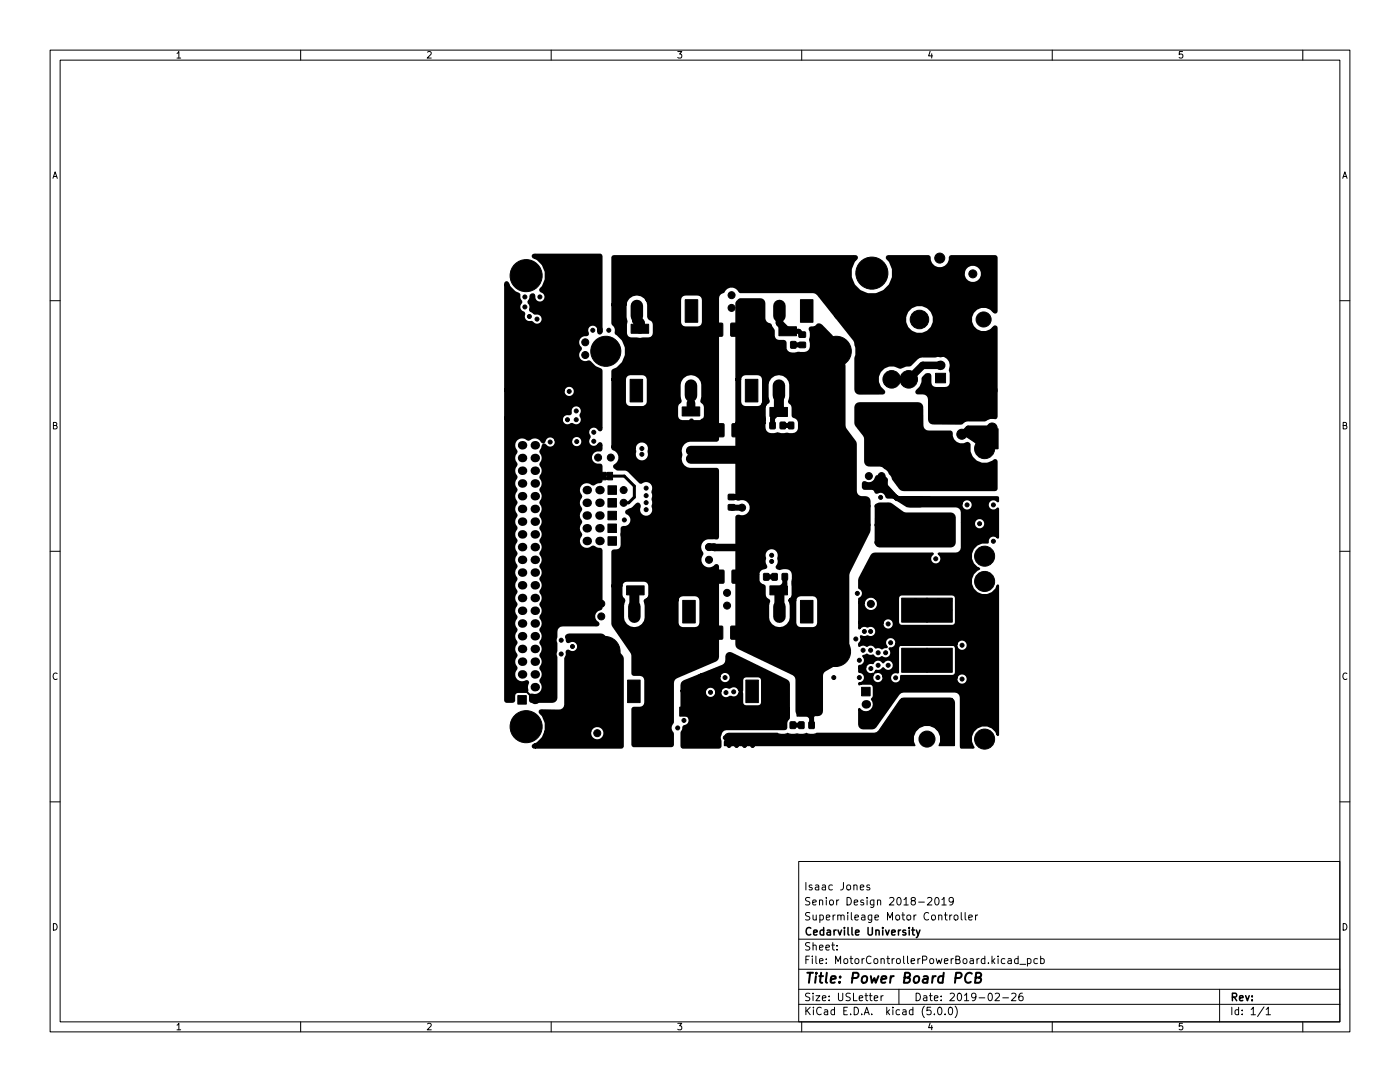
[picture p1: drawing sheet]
<svg xmlns="http://www.w3.org/2000/svg" width="279mm" height="216mm" viewBox="0 0 279 216" stroke-linecap="round" stroke-linejoin="round" font-family="sans-serif">
<defs><g id="words">
<text font-size="2.8" x="160.4" y="196.2">Title: Power Board PCB</text>
<g font-size="2.1">
<text x="160.4" y="177.6">Isaac Jones</text>
<text x="160.4" y="183.6">Supermileage Motor Controller</text>
<text x="160.4" y="180.6">Senior Design 2018-2019</text>
<text x="160.4" y="189.7">Sheet:</text>
<text x="160.4" y="186.7">Cedarville University</text>
<text x="160.4" y="192.4">File: MotorControllerPowerBoard.kicad_pcb</text>
<text x="160.4" y="202.5">KiCad E.D.A. kicad (5.0.0)</text>
<text x="160.4" y="199.7">Size: USLetter</text>
<text x="182.4" y="199.7">Date: 2019-02-26</text>
<text x="245.4" y="199.7">Rev:</text>
<text x="245.4" y="202.5">Id: 1/1</text>
</g>
<g font-size="1.8">
<text x="35" y="11.6">1</text>
<text x="85" y="11.6">2</text>
<text x="135" y="11.6">3</text>
<text x="185" y="11.6">4</text>
<text x="235" y="11.6">5</text>
<text x="10.3" y="35.6">A</text>
<text x="267.7" y="35.6">A</text>
<text x="10.3" y="85.7">B</text>
<text x="267.7" y="85.7">B</text>
<text x="10.3" y="135.6">C</text>
<text x="267.7" y="135.6">C</text>
<text x="10.3" y="185.7">D</text>
<text x="267.7" y="185.7">D</text>
<text x="35" y="205.6">1</text>
<text x="85" y="205.6">2</text>
<text x="135" y="205.6">3</text>
<text x="185" y="205.6">4</text>
<text x="235" y="205.6">5</text>
</g>
</g></defs>
<g fill="none" stroke="#000" stroke-width=".2">
<path d="M10 10h259.4v195.9h-259.4zM12 12h255.4v191.9h-255.4zM60 10v2M110 10v2M160 10v2M210 10v2M260 10v2M10 60h2M267.4 60h2M10 110h2M267.4 110h2M10 160h2"/>
<path d="M267.4 160h2M159.4 171.9h108v32h-108zM171.7 177.1l.7-.2-.1-.3h-.4l-.2 .2 .1 .7h.5M173.5 176.6h-.3l-.2 .2v.2l.5 .2v.3h-.5M185.1 179.2l.6-.1 .3 .4-1 1.1h1M186.8 179.2l.1-.1a.8 .8 0 0 1 .5 .7 .8 .8 0 0 1-.5 .8 1 1 0 0 1-.1-1.4zM188 179.5l.4-.4v1.5M190.3 179.7l-.3 .3h-.3l-.3-.3 .1-.5 .5-.1 .2 .1a.99 .99 0 0 1-.4 1.4h-.3M159.4 197.4h108M159.4 193.4h108M159.4 187.4h108M167 189.4v.2"/>
<path d="M167 188.7v.1M174.5 199.2l.7-.2-.1-.3h-.4l-.2 .2v.7h.6M175.8 198.7v1M176.3 198.7l-.5 .3M179.4 197.4v3M188 180.6h.8M190 182.6l-.5 .3M190.5 182.6h.4l.3 .3v.4l-.3 .3-.4-.1-.1-.2zM191.8 182.1v1.3l.2 .2M192.6 182.1v1.3l.2 .2M193.3 183.1l.7-.2v-.3h-.5l-.2 .2 .1 .7h.6M194.7 182.6v1"/>
<path d="M195.1 182.6l-.4 .3M198.6 198.3l.6-.1 .3 .4-1 1.1h1M200.1 199.1h1.2M201.2 191.4h.6v.9M201.8 191.6l-.5 .1-.2 .2 .2 .4 .5-.1M201.9 198.3l.6-.1 .3 .4-1 1.1h1M203.2 191.4l-.4-.1-.3 .3 .1 .6h.6M203.2 190.8v1.5M203.5 192.4h1.2M204 198.2h-.4a1.01 1.01 0 0 0 0 1.5l.5-.2 .1-.5-.3-.3h-.3l-.3 .3M205 191.4l.5-.1 .3 .3-.2 .6h-.6M205 191.3v1.5"/>
<path d="M207 191.4l-.4-.1-.3 .3 .2 .6h.5M207.7 191.4l.4-.1 .3 .3-.1 .6h-.6M207.7 190.8v1.5M243.4 197.4v6.5M60 203.9v2M110 203.9v2M159.4 200.4h108M160 203.9v2M186.5 202.3v.2M187.3 201h.2a.8 .8 0 0 1 .5 .7 .8 .8 0 0 1-.5 .8 1 1 0 0 1-.2-1.5zM188.6 202.3v.2M189.4 201.1l.2-.1a.8 .8 0 0 1 .5 .7 .8 .8 0 0 1-.5 .8l-.2-.2-.1-.4z"/>
<path d="M190.6 200.8a1.72 1.72 0 0 1 0 2.2M210 203.9v2M252.3 200.9l-1.3 1.9M252.7 201.4l.4-.4v1.5M252.7 202.5h.8M260 203.9v2"/>
</g>
<path d="M104.2 137.1l2.5 2.5M193.9 194.3a.88 .88 0 0 0-1 0 .88 .88 0 0 0-.3 .9 .69 .69 0 0 0 .3 .8 .69 .69 0 0 0 .8-.1M194.7 195.1h.7l.3-.2a.45 .45 0 0 0-.2-.8h-.7l-.2 2 .9-.1a.51 .51 0 0 0 .3-.5 .51 .51 0 0 0-.4-.4" fill="none" stroke="#000" stroke-width=".4"/>
<path d="M182 185.6h.5M182.2 185.1v1.3l.3 .2M182.9 185.6l.3 1M183.6 185.6l-.5 1.3-.2 .2" fill="none" stroke="#000" stroke-width=".3"/>
<g fill="#000" stroke="#000" stroke-width=".2">
<path d="M136.8 59.8h2.4v4.5h-2.4zM159.7 59.8h2.6v4.5h-2.6zM189.9 53.9h1.5v1.5h-1.5zM125.9 64.7h3.6v1.8h-3.6zM130.9 64.7h3.6v1.8h-3.6zM142.9 64.5h1.1l.2 .1 .1 2.3-.2 .2h-1l-.2-.1zM145.9 64.5h1.1l.2 .1v2.3l-.1 .2h-1.1l-.2-.1zM150.5 65.2h3.4v1.8h-3.4zM155.8 68.2h1v1.3l-1-.1zM157.8 68.2h1v1.3l-1-.1zM155.5 65.2h3.4v1.8h-3.4zM159.5 68.3h1.2v1h-1.2z"/>
<path d="M159.5 66.3h1.2v1h-1.2zM187.1 61.9h3.8v3.7h-3.8zM186.7 74.5h2v1.9h-2zM119.9 94.3h1v.1h.5v.4h-.5v.4h.5v.4h-.5v.2h-1zM121.2 94.3h1v1.4h-1zM121.3 99.5h1.7v1.7h-1.7zM121.3 96.9h1.7v1.7h-1.7zM125.8 75.7h2.4v4.5h-2.4zM131.2 81.2h3.4v1.8h-3.4zM136.2 81.2h3.4v1.8h-3.4zM143.2 84.6l1.1-.1 .2 .2v2.3l-.1 .2h-1.1l-.2-.2zM145.4 98.7h1.2v1h-1.2z"/>
<path d="M146.1 84.6l1.2-.1 .2 .2v2.3l-.2 .2h-1l-.2-.2zM148.8 75.7h2.4v4.5h-2.4zM153.6 81.3h3.6v1.8h-3.6zM153.7 84.3h1v1.2h-1zM155.7 84.3h1v1.2h-1zM157.4 84.3h1v1.2h-1zM158.6 81.3h3.6v1.8h-3.6zM159.4 84.3h1v1.2h-1zM180 92.8h5v4.9h-5zM180.1 95h.6v.5h-.6zM180.1 93h.6v.6h-.6zM180.1 96.9h.6v.6h-.6z"/>
<path d="M182.4 93h.6v.6h-.6zM182.4 96.9h.6v.6h-.6zM185 92.8h5v4.9h-5zM184.7 95h.6v.5h-.6zM184.7 93h.6v.6h-.6zM184.7 96.9h.6v.6h-.6zM187 93h.6v.6h-.6zM187 96.9h.6v.6h-.6zM189.3 95h.6v.5h-.6zM189.3 93h.6v.6h-.6zM189.3 96.9h.6v.6h-.6zM121.3 104.6h1.7v1.7h-1.7z"/>
<path d="M121.3 102h1.7v1.7h-1.7zM121.3 107.1h1.7v1.7h-1.7zM125.1 116.9h3.4v1.8h-3.4zM130.1 116.9h3.4v1.8h-3.4zM136.2 119.8h2.6v4.5h-2.6zM143.2 113.8l1.1-.1 .2 .2v2.3l-.1 .2h-1.1l-.2-.2zM145.4 100.7h1.2v1h-1.2zM146.1 113.8l1.2-.1 .2 .2v2.3l-.2 .2h-1l-.2-.2zM150.4 114.5h1v1.2h-1zM148.6 116.9h3.6v1.8h-3.6zM152.4 114.5h1v1.2h-1zM154.1 114.5h1v1.2h-1z"/>
<path d="M156.1 114.5h1v1.2h-1zM153.6 116.9h3.6v1.8h-3.6zM159.7 119.8h2.6v4.5h-2.6zM180 102.8h5v4.9h-5zM180.1 119.5h.6v.6h-.6zM182.4 119.5h.6v.6h-.6zM185 102.8h5v4.9h-5zM184.7 119.5h.6v.6h-.6zM187 119.5h.6v.6h-.6zM189.3 119.5h.6v.6h-.6zM103.3 138.8h1.7v1.7h-1.7zM142.9 125l1.1-.1 .2 .2 .1 2.2-.2 .2-1 .1-.2-.2z"/>
<path d="M145.9 125l1.1-.1 .2 .2v2.2l-.1 .2-1.1 .1-.2-.2zM172 137.2h1.6v1.7h-1.6zM180 129.4h5v4.8h-5zM180 119.4h5v4.8h-5zM180.1 123.4h.6v.6h-.6zM180.1 121.5h.6v.5h-.6zM182.4 123.4h.6v.6h-.6zM185 129.4h5v4.8h-5zM185 119.4h5v4.8h-5zM184.7 123.4h.6v.6h-.6zM184.7 121.5h.6v.5h-.6zM187 123.4h.6v.6h-.6z"/>
<path d="M189.3 123.4h.6v.6h-.6zM189.3 121.5h.6v.5h-.6zM125.2 135.7h2.6v4.5h-2.6zM130.6 141.1h3.6v1.8h-3.6zM135.6 141.1h3.6v1.8h-3.6zM148.9 135.7h2.4v4.5h-2.4zM154 141.1h3.6v1.8h-3.6zM155.7 144.1h1v1.2h-1zM157.7 144.1h1v1.2h-1zM159 141.1h3.6v1.8h-3.6zM159.4 144.1h1v1.2h-1zM161.5 144.1h1v1.2h-1z"/>
<path d="M180 139.3h5v4.9h-5zM185 139.3h5v4.9h-5z"/>
<circle cx="102.6" cy="55" r=".4"/>
<circle cx="103.3" cy="53.3" r=".4"/>
<circle cx="103.3" cy="56.7" r=".4"/>
<circle cx="104.8" cy="59.3" r=".4"/>
<circle cx="105" cy="55" r="3.2"/>
<circle cx="105" cy="52.6" r=".4"/>
<circle cx="105" cy="57.4" r=".4"/>
<circle cx="106.7" cy="53.3" r=".4"/>
<circle cx="106.7" cy="56.7" r=".4"/>
<circle cx="107.4" cy="55" r=".4"/>
<circle cx="107.8" cy="59.3" r=".4"/>
<circle cx="146" cy="58.9" r=".7"/>
<circle cx="171.6" cy="54.5" r=".4"/>
<circle cx="172.3" cy="52.8" r=".4"/>
<circle cx="172.3" cy="56.2" r=".4"/>
<circle cx="174" cy="54.5" r="3.2"/>
<circle cx="174" cy="56.9" r=".4"/>
<circle cx="174" cy="52.1" r=".4"/>
<circle cx="175.7" cy="52.8" r=".4"/>
<circle cx="175.7" cy="56.2" r=".4"/>
<circle cx="176.4" cy="54.5" r=".4"/>
<circle cx="187.5" cy="51.5" r="1"/>
<circle cx="187.5" cy="59" r="1"/>
<circle cx="194.1" cy="54.6" r=".8"/>
<circle cx="104.8" cy="61.3" r=".4"/>
<circle cx="105.7" cy="63.1" r=".4"/>
<circle cx="107.2" cy="63.7" r=".4"/>
<circle cx="113.6" cy="78.1" r=".4"/>
<circle cx="116.8" cy="70.8" r=".7"/>
<circle cx="116.8" cy="68.3" r=".7"/>
<circle cx="118.3" cy="65.9" r=".4"/>
<circle cx="120.9" cy="70.1" r="3"/>
<circle cx="121.5" cy="65.9" r=".4"/>
<circle cx="146" cy="61.4" r=".7"/>
<circle cx="166.9" cy="70.1" r="3"/>
<circle cx="178" cy="75.7" r="1.75"/>
<circle cx="181.4" cy="75.7" r="1.75"/>
<circle cx="183.5" cy="63.8" r="1.85"/>
<circle cx="192" cy="76.6" r="1"/>
<circle cx="196.3" cy="63.7" r="1.5"/>
<circle cx="198" cy="77.9" r="1"/>
<circle cx="109.8" cy="88.2" r=".4"/>
<circle cx="113.2" cy="83.7" r=".4"/>
<circle cx="115" cy="82" r=".4"/>
<circle cx="115" cy="83.7" r=".4"/>
<circle cx="115.1" cy="88.1" r=".4"/>
<circle cx="118.5" cy="88" r=".4"/>
<circle cx="118.5" cy="86.3" r=".4"/>
<circle cx="119.4" cy="91.3" r=".7"/>
<circle cx="121.9" cy="91.3" r=".7"/>
<circle cx="124.5" cy="97.8" r=".7"/>
<circle cx="128.1" cy="90.7" r=".4"/>
<circle cx="128.1" cy="89.5" r=".4"/>
<circle cx="128.9" cy="97.4" r=".4"/>
<circle cx="128.9" cy="98.9" r=".4"/>
<circle cx="137.9" cy="89.9" r=".4"/>
<circle cx="137.9" cy="91.5" r=".4"/>
<circle cx="138" cy="84" r=".4"/>
<circle cx="139.3" cy="85.5" r=".4"/>
<circle cx="139.4" cy="91.5" r=".4"/>
<circle cx="139.4" cy="90" r=".4"/>
<circle cx="140.3" cy="84" r=".4"/>
<circle cx="141" cy="90" r=".4"/>
<circle cx="141" cy="91.5" r=".4"/>
<circle cx="148.1" cy="98.8" r=".7"/>
<circle cx="173.4" cy="95" r=".7"/>
<circle cx="175.7" cy="99.2" r=".4"/>
<circle cx="175.9" cy="95" r=".7"/>
<circle cx="178" cy="89.2" r="1.75"/>
<circle cx="181.4" cy="89.2" r="1.75"/>
<circle cx="192" cy="86.6" r="1"/>
<circle cx="196.5" cy="89.5" r="2"/>
<circle cx="198" cy="85.4" r="1"/>
<circle cx="124.5" cy="100.3" r=".7"/>
<circle cx="124.6" cy="103.8" r=".4"/>
<circle cx="128.9" cy="100.3" r=".4"/>
<circle cx="128.9" cy="101.7" r=".4"/>
<circle cx="141.5" cy="111.7" r=".7"/>
<circle cx="141.5" cy="109.2" r=".7"/>
<circle cx="145.1" cy="118.3" r=".7"/>
<circle cx="148.1" cy="101.3" r=".7"/>
<circle cx="154" cy="110.8" r=".4"/>
<circle cx="154" cy="112" r=".4"/>
<circle cx="165.5" cy="103.5" r=".4"/>
<circle cx="165.5" cy="106.5" r=".4"/>
<circle cx="165.5" cy="100.5" r=".4"/>
<circle cx="167.5" cy="102" r=".4"/>
<circle cx="167.5" cy="105" r=".4"/>
<circle cx="169.5" cy="103.5" r=".4"/>
<circle cx="169.5" cy="106.5" r=".4"/>
<circle cx="169.5" cy="100.5" r=".4"/>
<circle cx="171.1" cy="118.4" r=".4"/>
<circle cx="171.7" cy="101" r=".4"/>
<circle cx="172" cy="104.8" r=".4"/>
<circle cx="172.5" cy="106.5" r=".4"/>
<circle cx="173.3" cy="104.8" r=".4"/>
<circle cx="173.3" cy="101" r=".4"/>
<circle cx="175" cy="104.8" r=".4"/>
<circle cx="175" cy="108.2" r=".4"/>
<circle cx="175" cy="101" r=".4"/>
<circle cx="176.2" cy="104.8" r=".4"/>
<circle cx="176.5" cy="101" r=".4"/>
<circle cx="177.5" cy="102.8" r=".4"/>
<circle cx="177.5" cy="106.8" r=".4"/>
<circle cx="180.4" cy="107.2" r=".3"/>
<circle cx="180.4" cy="103.3" r=".3"/>
<circle cx="180.4" cy="105.2" r=".3"/>
<circle cx="182.7" cy="107.2" r=".3"/>
<circle cx="182.7" cy="103.3" r=".3"/>
<circle cx="185" cy="107.2" r=".3"/>
<circle cx="185" cy="103.3" r=".3"/>
<circle cx="185" cy="105.2" r=".3"/>
<circle cx="186.7" cy="111.5" r=".4"/>
<circle cx="187.3" cy="107.2" r=".3"/>
<circle cx="187.3" cy="103.3" r=".3"/>
<circle cx="189.6" cy="107.2" r=".3"/>
<circle cx="189.6" cy="103.3" r=".3"/>
<circle cx="189.6" cy="105.2" r=".3"/>
<circle cx="193" cy="100.7" r=".4"/>
<circle cx="195.5" cy="104.5" r=".4"/>
<circle cx="196.5" cy="116" r="2"/>
<circle cx="196.5" cy="111" r="2"/>
<circle cx="198.2" cy="100.7" r=".4"/>
<circle cx="198.3" cy="108" r=".4"/>
<circle cx="112" cy="130.5" r=".4"/>
<circle cx="112" cy="127.8" r=".4"/>
<circle cx="114.2" cy="129" r=".4"/>
<circle cx="117.3" cy="138.8" r=".4"/>
<circle cx="120" cy="120.5" r=".7"/>
<circle cx="120" cy="123" r=".7"/>
<circle cx="120.7" cy="130" r="3"/>
<circle cx="141.8" cy="138.1" r=".4"/>
<circle cx="144.7" cy="135.2" r=".4"/>
<circle cx="144.9" cy="138.2" r=".4"/>
<circle cx="145.1" cy="120.8" r=".7"/>
<circle cx="146.4" cy="138" r=".4"/>
<circle cx="166.4" cy="135.2" r=".4"/>
<circle cx="166.7" cy="130" r="3"/>
<circle cx="170.8" cy="127.5" r=".4"/>
<circle cx="171.5" cy="135.2" r=".4"/>
<circle cx="171.5" cy="131.8" r=".4"/>
<circle cx="172.3" cy="129.8" r=".4"/>
<circle cx="172.5" cy="126" r=".4"/>
<circle cx="173.7" cy="129.8" r=".4"/>
<circle cx="173.7" cy="126" r=".4"/>
<circle cx="173.8" cy="120.5" r=".7"/>
<circle cx="173.8" cy="133.4" r=".4"/>
<circle cx="175.2" cy="135.2" r=".4"/>
<circle cx="175.3" cy="130.2" r=".4"/>
<circle cx="175.3" cy="132.8" r=".4"/>
<circle cx="176.3" cy="120.5" r=".7"/>
<circle cx="176.7" cy="130.2" r=".4"/>
<circle cx="177.3" cy="132.8" r=".4"/>
<circle cx="177.3" cy="124.5" r=".4"/>
<circle cx="177.7" cy="128.2" r=".4"/>
<circle cx="178.7" cy="135.3" r=".4"/>
<circle cx="180.4" cy="139.8" r=".3"/>
<circle cx="180.4" cy="129.8" r=".3"/>
<circle cx="180.4" cy="131.8" r=".3"/>
<circle cx="180.4" cy="133.7" r=".3"/>
<circle cx="182.7" cy="139.8" r=".3"/>
<circle cx="182.7" cy="129.8" r=".3"/>
<circle cx="182.7" cy="133.7" r=".3"/>
<circle cx="185" cy="139.8" r=".3"/>
<circle cx="185" cy="129.8" r=".3"/>
<circle cx="185" cy="131.8" r=".3"/>
<circle cx="185" cy="133.7" r=".3"/>
<circle cx="187.3" cy="139.8" r=".3"/>
<circle cx="187.3" cy="129.8" r=".3"/>
<circle cx="187.3" cy="133.7" r=".3"/>
<circle cx="189.6" cy="139.8" r=".3"/>
<circle cx="189.6" cy="129.8" r=".3"/>
<circle cx="189.6" cy="131.8" r=".3"/>
<circle cx="189.6" cy="133.7" r=".3"/>
<circle cx="192" cy="135.5" r=".4"/>
<circle cx="192" cy="128.8" r=".4"/>
<circle cx="102.6" cy="145" r=".4"/>
<circle cx="103.3" cy="146.7" r=".4"/>
<circle cx="103.3" cy="143.3" r=".4"/>
<circle cx="105" cy="145" r="3.2"/>
<circle cx="105" cy="142.6" r=".4"/>
<circle cx="105" cy="147.4" r=".4"/>
<circle cx="106.7" cy="146.7" r=".4"/>
<circle cx="106.7" cy="143.3" r=".4"/>
<circle cx="107.4" cy="145" r=".4"/>
<circle cx="116.6" cy="144" r=".4"/>
<circle cx="116.6" cy="140.7" r=".4"/>
<circle cx="116.7" cy="146.3" r=".7"/>
<circle cx="119.2" cy="146.3" r=".7"/>
<circle cx="135.3" cy="145.2" r=".4"/>
<circle cx="136.5" cy="143.8" r=".4"/>
<circle cx="140.8" cy="148.8" r=".4"/>
<circle cx="140.8" cy="141.8" r=".4"/>
<circle cx="141.5" cy="147.2" r=".4"/>
<circle cx="142" cy="143.2" r=".4"/>
<circle cx="142.5" cy="148.8" r=".4"/>
<circle cx="143.2" cy="147.2" r=".4"/>
<circle cx="143.7" cy="141.5" r=".4"/>
<circle cx="143.7" cy="143.2" r=".4"/>
<circle cx="144.7" cy="147.2" r=".4"/>
<circle cx="145.5" cy="148.8" r=".4"/>
<circle cx="146.2" cy="147.2" r=".4"/>
<circle cx="146.7" cy="142.3" r=".4"/>
<circle cx="147" cy="148.8" r=".4"/>
<circle cx="147.8" cy="147.2" r=".4"/>
<circle cx="148.6" cy="148.8" r=".4"/>
<circle cx="149.4" cy="147.2" r=".4"/>
<circle cx="150.2" cy="148.8" r=".4"/>
<circle cx="180.4" cy="141.8" r=".3"/>
<circle cx="180.4" cy="143.7" r=".3"/>
<circle cx="182.7" cy="143.7" r=".3"/>
<circle cx="185" cy="147.5" r="1.6"/>
<circle cx="185" cy="141.8" r=".3"/>
<circle cx="185" cy="143.7" r=".3"/>
<circle cx="187.3" cy="143.7" r=".3"/>
<circle cx="189.6" cy="141.8" r=".3"/>
<circle cx="189.6" cy="143.7" r=".3"/>
<circle cx="196.5" cy="147.5" r="2"/>
</g>
<g fill="#000">
<circle cx="104.2" cy="99" r=".85"/>
<circle cx="104.2" cy="96.5" r=".85"/>
<circle cx="104.2" cy="88.8" r=".85"/>
<circle cx="104.2" cy="86.3" r=".85"/>
<circle cx="104.2" cy="93.9" r=".85"/>
<circle cx="104.2" cy="91.4" r=".85"/>
<circle cx="106.7" cy="93.9" r=".85"/>
<circle cx="106.7" cy="99" r=".85"/>
<circle cx="106.7" cy="96.5" r=".85"/>
<circle cx="106.7" cy="86.3" r=".85"/>
<circle cx="106.7" cy="91.4" r=".85"/>
<circle cx="106.7" cy="88.8" r=".85"/>
<circle cx="117.1" cy="97.8" r=".85"/>
<circle cx="119.6" cy="97.8" r=".85"/>
<circle cx="104.2" cy="119.3" r=".85"/>
<circle cx="104.2" cy="114.2" r=".85"/>
<circle cx="104.2" cy="111.7" r=".85"/>
<circle cx="104.2" cy="109.2" r=".85"/>
<circle cx="104.2" cy="116.8" r=".85"/>
<circle cx="104.2" cy="106.6" r=".85"/>
<circle cx="104.2" cy="104.1" r=".85"/>
<circle cx="104.2" cy="101.5" r=".85"/>
<circle cx="106.7" cy="109.2" r=".85"/>
<circle cx="106.7" cy="104.1" r=".85"/>
<circle cx="106.7" cy="116.8" r=".85"/>
<circle cx="106.7" cy="114.2" r=".85"/>
<circle cx="106.7" cy="111.7" r=".85"/>
<circle cx="106.7" cy="101.5" r=".85"/>
<circle cx="106.7" cy="119.3" r=".85"/>
<circle cx="106.7" cy="106.6" r=".85"/>
<circle cx="117.1" cy="105.4" r=".85"/>
<circle cx="117.1" cy="100.3" r=".85"/>
<circle cx="117.1" cy="102.9" r=".85"/>
<circle cx="117.1" cy="108" r=".85"/>
<circle cx="119.6" cy="100.3" r=".85"/>
<circle cx="119.6" cy="105.4" r=".85"/>
<circle cx="119.6" cy="102.9" r=".85"/>
<circle cx="119.6" cy="108" r=".85"/>
<circle cx="104.2" cy="134.6" r=".85"/>
<circle cx="104.2" cy="126.9" r=".85"/>
<circle cx="104.2" cy="121.9" r=".85"/>
<circle cx="104.2" cy="132" r=".85"/>
<circle cx="104.2" cy="137.1" r=".85"/>
<circle cx="104.2" cy="129.5" r=".85"/>
<circle cx="104.2" cy="124.4" r=".85"/>
<circle cx="106.7" cy="124.4" r=".85"/>
<circle cx="106.7" cy="126.9" r=".85"/>
<circle cx="106.7" cy="121.9" r=".85"/>
<circle cx="106.7" cy="139.6" r=".85"/>
<circle cx="106.7" cy="132" r=".85"/>
<circle cx="106.7" cy="129.5" r=".85"/>
<circle cx="106.7" cy="137.1" r=".85"/>
<circle cx="106.7" cy="134.6" r=".85"/>
<circle cx="172.8" cy="140.5" r=".85"/>
<circle cx="172.8" cy="143.1" r=".85"/>
</g>
<g fill="none" stroke="#000" stroke-width="2.5">
<path d="M127.1 61.1v2M132.5 76.9v2M132.5 61.1v2M137.9 76.9v2M150.1 61.1v2M155.5 76.9v2M155.6 61.1v2M160.9 76.9v2M126.6 121.1v2M131.9 136.9v2M132.1 121.1v2M137.4 136.9v2"/>
<path d="M150.1 121.1v2M155.6 121.1v2M155.6 136.9v2M161 136.9v2"/>
</g>
<path d="M187.7 72.9h.1M187.7 70.4h.1" fill="none" stroke="#000" stroke-width="1.9"/>
<path d="M148.1 98.8l-.4 .4h-1.7M146 101.2l2.1 .1" fill="none" stroke="#000" stroke-width="1.2"/>
<g fill="none" stroke="#000" stroke-width="1">
<path d="M157.2 66.1h2.2l.3 .2M158.3 68.8h1.5M148.1 98.8l-.5 .4M155.4 82.2l-1.2 1.2v1.5M156.2 84.9h1.7M175.9 95l.8 .8v1.4l2.3 2.3h6.5M198 85.4h-4.8l-1.2 1.3h1.6l2.9 2.8M152.9 115.1h1.7M156.6 115.1v1.5l-1.2 1.2M137.4 137.9v4.1M160.4 138.5v3.5M158.2 144.7h1.7"/>
<path d="M160.8 142l1.2 1.2v1.5"/>
</g>
<path d="M127.1 62.1v1.8l.6 .5v1.2M155.5 77.9v4.2M162.9 66.1l4 4M137.9 89.9h10.6M137.9 91.5h10.2M126.6 118v4.1M155.6 117.9v4.7" fill="none" stroke="#000" stroke-width="2"/>
<path d="M155.6 62.1v2.3l1.6 1.7M187.7 72.9h-3.6l-2.7 2.8M141.5 109.2h6.3" fill="none" stroke="#000" stroke-width="1.5"/>
<path d="M137.9 77.9v2.5M126.8 117.8l-.2 .2M155.4 117.8l.2 .1" fill="none" stroke="#000" stroke-width=".25"/>
<path d="M137.9 80.4v1.7" fill="none" stroke="#000" stroke-width="1.7"/>
<path d="M121.8 95h2.8l2 2v2.2l-1.1 1.1h-1" fill="none" stroke="#000" stroke-width=".6"/>
<path d="M122.5 51.4h48.2l-.5 .6a4.6 4.6 0 0 0 2.5 6.9 4.6 4.6 0 0 0 5.8-4.7h13.5v.9a2.14 2.14 0 0 0 3.3 1.3 2.14 2.14 0 0 0 0-3.5 2.14 2.14 0 0 0-3.3 1.3h-13.5v-.6l-.7-1.6-.5-.6h8v.6a2.32 2.32 0 0 0 2.5 1.8 2.32 2.32 0 0 0 2.1-2.4h8.7v10.7a2.84 2.84 0 0 0-4.2-.5 2.84 2.84 0 0 0 0 4.3 2.84 2.84 0 0 0 4.2-.5v17.8l-1.1-.1-1 .5h-3.1a1.81 1.81 0 0 0-1.6 .6h-5.6l-.3-.1-.2-.4v-4a1.52 1.52 0 0 0-1.5-1.5h-1l.7-.8 .5-1.1v-.8l.6-.6h.4l.1 2 .3 .4 .4 .3a4.1 4.1 0 0 0 3.4-.3 4 4 0 0 0 .3-3.3v-.2a2.32 2.32 0 0 0-.6-2.6 2.32 2.32 0 0 0-2.6-.4h-2.6a1.96 1.96 0 0 0-1.5 .8l-1.1 1h-.8l-1 .5-1.1-.5a3.1 3.1 0 0 0-3.5 1.9 3.1 3.1 0 0 0 1.1 3.7h-4.6l-.4-.1-.2-.4v-6.3a3.7 3.7 0 0 0 0-2.8l-.3-.9-3.6-4.6h13.2v1.3a3.2 3.2 0 0 0 5 2 3.2 3.2 0 0 0 0-5.3 3.2 3.2 0 0 0-5 2h-13.2l-3.7-4.5-.4-.4-.6-.2h-14.6a1.98 1.98 0 0 0-1.8-1.1 1.98 1.98 0 0 0-1.8 1.2 1.48 1.48 0 0 0-1.2 1.4v28.1h-5.4a2.27 2.27 0 0 0-1.9 3.1 2.28 2.28 0 0 0 1.9 3.1h5.4v13.4l-.5-.1a2.32 2.32 0 0 0-2.9 2.9l.3 .5-.1 .1a2.02 2.02 0 0 0 .4 2.7 2.02 2.02 0 0 0 2.8-.3v18.3l-.3 .3-7.8 3.3-.5 .4-.4 1v7.8l-.2 .2a1.65 1.65 0 0 0 .2 2.1v2.2h-7.5v-7.1h1.3a1.33 1.33 0 0 0 1.3-1.3l-.1-5-.3-.4-.4-.3-1.8-.1-.1-4.1-3.9-5.7v-7.7h1.2v1.8l.1 .5 .5 .7a6.6 6.6 0 0 0-.1 4.1 2.58 2.58 0 0 0 2.8 1.6 2.58 2.58 0 0 0 2.2-2.3v-2.5l-.3-.9 .3-.1h5.7l.1 5 .3 .4 .4 .3 3.1 .1a1.33 1.33 0 0 0 1.3-1.3l-.1-5-.3-.4-.4-.3-3.1-.1a1.33 1.33 0 0 0-1.3 1.3h-5.7l.3-.2a3.6 3.6 0 0 0 0-3.6l-.4-.3-.6-.1h-3.4l-.6 .1-.4 .3-.3 .4-.1 .5h-1.2v-6.8h.5a1.33 1.33 0 0 0 1.4-1.3l-.1-3.4a1.71 1.71 0 0 0 2-1.2 1.71 1.71 0 0 0-1.1-2l.5-.3a2.67 2.67 0 0 0 1.6-1.1l.1 .2-.2 .4a1.72 1.72 0 0 0 1.9 2 1.72 1.72 0 0 0 1.4-2.4l.1-.4-.1-1 .1-1-.1-.5a1.7 1.7 0 0 0-.5-2 1.7 1.7 0 0 0-2.1 0l-2.1-2.1a1.45 1.45 0 0 0-1.4-.6h-1.2l-.4-.3 .2-.1a2.01 2.01 0 0 0 .9-2 2.01 2.01 0 0 0-1.4-1.6v-.2h3.9l.1 .9a1.71 1.71 0 0 0 1.6 2.3 1.71 1.71 0 0 0 1.6-2.3 1.72 1.72 0 0 0-1.2-2.3 1.72 1.72 0 0 0-2.1 1.4h-3.9v-13.5h1.9v4.5a1.33 1.33 0 0 0 1.4 1.3h2.4l.9-.3h5.7l.1 2.3 .3 .4 .4 .3 4 .1a1.33 1.33 0 0 0 1.4-1.3l-.1-2.3-.7-.7a7.1 7.1 0 0 0 .1-4 2.58 2.58 0 0 0-2.8-1.6 2.58 2.58 0 0 0-2.2 2.3v2.5l.3 .8-.7 .7-.1 .5h-5.7l.4-.5 .1-.5-.1-5-.3-.4-.4-.3-3-.1a1.33 1.33 0 0 0-1.4 1.3h-1.9v-1.6a4.3 4.3 0 0 0 2.8-3.7 4.3 4.3 0 0 0-2.2-4 1.64 1.64 0 0 0-.6-1.9v-3.7h2v2.5l.2 .9a3.9 3.9 0 0 0 .3 3.2l.4 .3 .5 .1 1.8 .1 1.8-.1a1.33 1.33 0 0 0 1.3-1.3l-.1-2.3-.3-.4-.8-.6v-2.4l-.3-1h6.1l.1 5 .3 .4 .4 .3 3 .1a1.33 1.33 0 0 0 1.4-1.3l-.1-5-.3-.4-.4-.3-3-.1a1.33 1.33 0 0 0-1.4 1.3h-6.1l-.4-.6a2.57 2.57 0 0 0-2.7-.6 2.57 2.57 0 0 0-1.7 2.2h-2zM101.1 56.6a4.1 4.1 0 0 0 2.2 2.4v.5l.5 .8-.2 .2a1.41 1.41 0 0 0 .8 2.1 1.4 1.4 0 0 0 .2 1.5 1.4 1.4 0 0 0 1.4 .4 1.43 1.43 0 0 0 2.5-.3 1.43 1.43 0 0 0-1.7-1.9l-.8-.5a1.29 1.29 0 0 0-.3-1.5l.5-.8v-.4l.1-.1a1.43 1.43 0 0 0 1.2 1.7 1.43 1.43 0 0 0 1.6-1.1 1.43 1.43 0 0 0-1-1.7 4.1 4.1 0 0 0-1.5-6.8h13.2l-.1 15.1a1.43 1.43 0 0 0-1.6-1.7 1.43 1.43 0 0 0-1 2.1 1.71 1.71 0 0 0-1.9 .9 1.71 1.71 0 0 0 .5 2.1 1.7 1.7 0 0 0-.4 2.2 1.7 1.7 0 0 0 2.2 .6l1.1 1.1 1.2 .5v11.6l-.1-.1a1.43 1.43 0 0 0-2-.4 1.43 1.43 0 0 0-.3 2 1.42 1.42 0 0 0 .3 2.1 1.42 1.42 0 0 0 2.1-.5l-.1 .9a1.74 1.74 0 0 0-2.1 1.7 1.74 1.74 0 0 0 2.2 1.7v2.9l-.9 .1-.5 .4a1.88 1.88 0 0 0-2.6 0 1.88 1.88 0 0 0-.1 2.7 1.84 1.84 0 0 0 0 2.5 1.84 1.84 0 0 0 0 2.5 1.84 1.84 0 0 0 0 2.6 1.88 1.88 0 0 0 .1 2.6 1.88 1.88 0 0 0 2.6 0l.5 .4 .9 .1v11.5a1.71 1.71 0 0 0-1.5 1.4 1.71 1.71 0 0 0 .9 1.8h-7a1.51 1.51 0 0 0-1.4 1.5v1.1l-.2 .4 .2 .9v1.4l-.2 .4 .2 1-.1 8.2-.5 .4h-4.1v-.9l.4 .1a1.86 1.86 0 0 0 1.9-1 1.86 1.86 0 0 0-.3-2.2 1.84 1.84 0 0 0 0-2.5 1.84 1.84 0 0 0 0-2.5 1.84 1.84 0 0 0 0-2.6 1.84 1.84 0 0 0 0-2.5 1.84 1.84 0 0 0 0-2.6 1.84 1.84 0 0 0 0-2.5 1.84 1.84 0 0 0 0-2.5 1.84 1.84 0 0 0 0-2.6 1.84 1.84 0 0 0 0-2.5 1.84 1.84 0 0 0 0-2.6 1.84 1.84 0 0 0 0-2.5 1.84 1.84 0 0 0 0-2.5 1.84 1.84 0 0 0 0-2.6 1.84 1.84 0 0 0 0-2.5 1.84 1.84 0 0 0 0-2.6 1.84 1.84 0 0 0 0-2.5 1.84 1.84 0 0 0 0-2.5 1.84 1.84 0 0 0 0-2.6l.4-.5 .1-.6a1.42 1.42 0 0 0 1.8 .5 1.42 1.42 0 0 0 .8-1.7h2.5v.6a1.44 1.44 0 0 0 2.2 .9 1.44 1.44 0 0 0 0-2.4 1.44 1.44 0 0 0-2.2 .9h-2.5l-.2-.4a1.43 1.43 0 0 0-1.5-.6 1.43 1.43 0 0 0-1.1 1.2 1.89 1.89 0 0 0-2.9-.5 1.88 1.88 0 0 0-2.6 0 1.88 1.88 0 0 0-.1 2.6 1.84 1.84 0 0 0 0 2.6 1.84 1.84 0 0 0 0 2.5 1.84 1.84 0 0 0 0 2.5 1.84 1.84 0 0 0 0 2.6 1.84 1.84 0 0 0 0 2.5 1.84 1.84 0 0 0 0 2.6 1.84 1.84 0 0 0 0 2.5 1.84 1.84 0 0 0 0 2.5 1.84 1.84 0 0 0 0 2.6 1.84 1.84 0 0 0 0 2.5 1.84 1.84 0 0 0 0 2.6 1.84 1.84 0 0 0 0 2.5 1.84 1.84 0 0 0 0 2.5 1.84 1.84 0 0 0 0 2.6 1.84 1.84 0 0 0 0 2.5 1.84 1.84 0 0 0 0 2.6 1.84 1.84 0 0 0 0 2.5 1.87 1.87 0 0 0-.1 2.4 1.87 1.87 0 0 0 2.4 .5l-.3 .9 .2 .7h-1.7a1.03 1.03 0 0 0-1 1v1h-1.2v-56.3h10.7a1.42 1.42 0 0 0 .7 1.5 1.42 1.42 0 0 0 1.6-.1 1.42 1.42 0 0 0 1.9-.1 1.42 1.42 0 0 0 .1-1.9 1.42 1.42 0 0 0-.8-2.3 1.42 1.42 0 0 0-1.7 1.8 1.39 1.39 0 0 0-1.8 1.1h-10.7v-5.7h11.1v.6a1.44 1.44 0 0 0 2.2 .9 1.44 1.44 0 0 0 0-2.4 1.44 1.44 0 0 0-2.2 .9h-11.1zM147.7 60h4a.53 .53 0 0 1 .5 .5v3a1.49 1.49 0 0 0 1.4 1.5l.5 .9a2.39 2.39 0 0 0 .8 2.3l1.5 .1a1.92 1.92 0 0 0 2.2 2.5l.7-.1a1.97 1.97 0 0 0 2.1-.3 1.97 1.97 0 0 0 .7-1.9 1.42 1.42 0 0 1 0-1.4v-.7l-.2-.8a1.39 1.39 0 0 0 1.4-.6l.5 .2 2.1 2.2 2.3 5.3 .1 12.3 .3 .8 1.9 2.6v9.6a1.67 1.67 0 0 0 2.2 1.5 .53 .53 0 0 1 .6 .5l-.1 6-4 8.1-.2 .5v16.2l-.3 .3-4.2 2.4-.6 .7-.2 .6v7.1a.53 .53 0 0 1-.5 .5h-3.4a.53 .53 0 0 1-.5-.5v-6.3l-.4-.9-.5-.4-10.8-5.2-.3-.3-.1-14.1h3.8a1.86 1.86 0 0 0 1.3 2.4v1.6a1.28 1.28 0 0 0 .9 1.2 6.9 6.9 0 0 0-.1 4.1 2.58 2.58 0 0 0 2.8 1.6 2.58 2.58 0 0 0 2.2-2.3v-2.5l-.2-1h.5v4.5a1.33 1.33 0 0 0 1.3 1.3h2.6a1.33 1.33 0 0 0 1.3-1.3v-4.5a1.33 1.33 0 0 0-1.3-1.3h-2.6a1.33 1.33 0 0 0-1.3 1.3h-.5a1.18 1.18 0 0 0 .6-1.1l-.1-2.6a2.44 2.44 0 0 0-.8-2.9 2.82 2.82 0 0 0-2 .1l-.3-.2a1.54 1.54 0 0 0 .3-1.7 1.71 1.71 0 0 0-1.6-2.3 1.71 1.71 0 0 0-1.6 2.3 1.55 1.55 0 0 0 .2 1.7 1.58 1.58 0 0 0-1.6 1.6h-3.8v-11.5a2.07 2.07 0 0 0 2.9-1.9 2.07 2.07 0 0 0-2.9-1.9v-15h5.1a1.87 1.87 0 0 0 1.6 2.5h.6a1.42 1.42 0 0 1 1.4 0l1.1-.1a1.97 1.97 0 0 0 2.2-.3 1.97 1.97 0 0 0 .6-2.1 1.51 1.51 0 0 0-1.3-1.5v-1.6a1.45 1.45 0 0 0-.7-1.2 6.6 6.6 0 0 0 .1-4.1 2.58 2.58 0 0 0-2.8-1.6 2.58 2.58 0 0 0-2.2 2.3v2.5l.2 .9-.4 .3a3.7 3.7 0 0 0-.3 2.9l-.1 1.1h-5.1v-8.7h.2v4.5a1.33 1.33 0 0 0 1.4 1.3h2.4a1.33 1.33 0 0 0 1.4-1.3v-4.5a1.33 1.33 0 0 0-1.4-1.3h-2.4a1.33 1.33 0 0 0-1.4 1.3h-.2v-15.2zM172.5 96.5a1.72 1.72 0 0 0 2.6-1.2l3.8 4 .6 .2h4.2v1.2l-2.5 .1-2.7-1.7-1.3-.1a1.43 1.43 0 0 0-2.2-.9l-.2-.5-.4-.3-1.9-.1zM171.2 80.9l.3-.2h11.7a.53 .53 0 0 1 .6 .6v3.6a1.52 1.52 0 0 0 1.5 1.5h4.4a2.29 2.29 0 0 0 1 2.2 2.29 2.29 0 0 0 2.4 .1l.1 .1a3.3 3.3 0 0 0 1.5 3.6 3.3 3.3 0 0 0 3.9-.3v5.4h-18.3l-.5-.2-1.3-1.9a1.24 1.24 0 0 0-.7-1.1 3.2 3.2 0 0 0-1.4-1.5l-.8-.2h-2.1a.53 .53 0 0 1-.5-.5l-.1-4.6-.2-.8-1.7-2.1v-3.3zM175.2 100.9l.4-.1h2l2.3 1.7 .8 .2 9 .1a.53 .53 0 0 1 .6 .5v4.9a.53 .53 0 0 1-.6 .6h-14.1a.53 .53 0 0 1-.5-.6v-6.9zM113.3 127.1l.3-.2 6.5 .1 3.9 4.3v17.6h-17.4l.8-.3 1.2-1.2 .6-1.4h8.3a1.74 1.74 0 0 0 2 2 1.74 1.74 0 0 0 1.1-2.7 1.74 1.74 0 0 0-2.8 0l-.3 .7h-8.3a3.9 3.9 0 0 0-1.2-4l3.6 .1a1.52 1.52 0 0 0 1.5-1.5v-9.2a1.28 1.28 0 0 0 .3-1.3 1.43 1.43 0 0 0 1.9-.1 1.43 1.43 0 0 0 0-1.9 1.43 1.43 0 0 0-1.9-.2zM136.5 136.3l3.3-1.4h3.5a1.44 1.44 0 0 0 1.7 1.7 1.44 1.44 0 0 0 .9-2.2 1.44 1.44 0 0 0-2.4 0l-.2 .5h-3.5l4.5-1.8a1.96 1.96 0 0 0 1-2.3l.2-.2h.4l11.1 5.5 .2 .4v6.7a1.71 1.71 0 0 0-.6 2h-11.6a1.48 1.48 0 0 0-1.5 1.2l-.2 .5 .2 2h-7.2v-2.7l.4-.7v-.3a1.42 1.42 0 0 0 1.2-1.6 1.42 1.42 0 0 0-1.6-1.3v-4.4h4.1a1.43 1.43 0 0 0 1.4 1.7 1.43 1.43 0 0 0 1.4-1.7h.3a1.42 1.42 0 0 0 .6 1.5 1.42 1.42 0 0 0 1.7-.1 1.39 1.39 0 0 0 2-.9v1.8a1.03 1.03 0 0 0 1.1 1h2.4a1.03 1.03 0 0 0 1.1-1v-4.5a1.03 1.03 0 0 0-1.1-1h-2.4a1.03 1.03 0 0 0-1.1 1v2a1.41 1.41 0 0 0-2.3-.8 1.4 1.4 0 0 0-2 1h-.3a1.43 1.43 0 0 0-1.4-1.2 1.43 1.43 0 0 0-1.4 1.2h-4.1v-1.2z" fill="#000" stroke="#000" stroke-width="1"/>
<path d="M180 99.4l.3-.2 18.8 .1v.7l-.2-.2a1.18 1.18 0 0 0-1.6 .2 1.18 1.18 0 0 0 .2 1.7 1.18 1.18 0 0 0 1.6-.2v5.8l-.2-.3a1.18 1.18 0 0 0-1.3 0 1.18 1.18 0 0 0-.5 1.2 2.78 2.78 0 0 0-3.3 1.9 2.78 2.78 0 0 0 1.6 3.4 2.78 2.78 0 0 0-.8 4.6 2.78 2.78 0 0 0 4.5-1.3v29.9l-.3-.8a2.8 2.8 0 0 0-3.9-.7 2.8 2.8 0 0 0-.6 3.9h-2.5v-9.9a1.25 1.25 0 0 0-1.2-1.3h-10.3l-.5 .2-.5 .4-4.6 6.5-.6 .3h-1.8a.76 .76 0 0 1-.8-.8v-3l.1 .2a1.63 1.63 0 0 0 2.3 .1 1.63 1.63 0 0 0 .1-2.3l.4-.6v-1.7a.77 .77 0 0 0-.8-.8h-1.6l-.5 .1v-.1a1.16 1.16 0 0 0 1.2-1.2 1.16 1.16 0 0 0-1.2-1.2v-.8h1.1a1.16 1.16 0 0 0 .5 1.1 1.16 1.16 0 0 0 1.2 .1 1.17 1.17 0 0 0 .6 1.9 1.17 1.17 0 0 0 1.5-1.3h1.2v.5a1.17 1.17 0 0 0 1.2 .9 1.17 1.17 0 0 0 1.1-1.1h10.9v.4a1.18 1.18 0 0 0 1.9 .8 1.18 1.18 0 0 0 0-2 1.18 1.18 0 0 0-1.9 .8h-10.9v-.4h10.4l.3-.2 .2-.5v-4.8a.77 .77 0 0 0-.8-.8h-10.3l-.3 .2-.2 .6v4.8l-.2-.1a1.18 1.18 0 0 0-1.4 .9h-1.2a1.16 1.16 0 0 0-1.7-.8l.2-.4a1.11 1.11 0 0 0 1.4-.4 1.18 1.18 0 0 0 1.7 .2 1.18 1.18 0 0 0 0-1.7 1.18 1.18 0 0 0-1.7 .2 1.15 1.15 0 0 0-1.1-.5 1.15 1.15 0 0 0-1 .7 1.14 1.14 0 0 0-1.6 .9h-1.1v-.3a1.15 1.15 0 0 0 1.1-.7 1.15 1.15 0 0 0-.3-1.3l.7-.3 .5 .3 .7-.1 .1 .1a1.15 1.15 0 0 0 1.7 .2 1.16 1.16 0 0 0 1.6-.1 1.16 1.16 0 0 0-.1-1.6 1.16 1.16 0 0 0 1.4-.9h11.9v.5a1.18 1.18 0 0 0 1.9 .7 1.18 1.18 0 0 0 0-1.9 1.18 1.18 0 0 0-1.9 .7h-11.9a1.17 1.17 0 0 0-1.5-1.4 1.17 1.17 0 0 0-.4 2h-.5l-.5 .3-.5-.3-.7 .1-.1-.1a1.15 1.15 0 0 0-1.7-.2 1.1 1.1 0 0 0-1.5 0v-.5l.5-.7-.2-.7 .5 .2 .8-.2 .4 .2a1.18 1.18 0 0 0 1.4-1.4 1.18 1.18 0 0 0-1.8-.8 1.16 1.16 0 0 0-1.6 .4v-1.1h4.6a1.18 1.18 0 0 0 1.4 1.4 1.18 1.18 0 0 0 .7-1.9 1.18 1.18 0 0 0-1.9 0l-.2 .5h-4.6v-4.1h.8a1.48 1.48 0 0 0 2 1.7 1.48 1.48 0 0 0 .4-2.5h4.5v4.8a.77 .77 0 0 0 .8 .7h10.3l.3-.2 .2-.5v-4.8a.77 .77 0 0 0-.8-.8h-10l-.6 .2-.2 .6h-4.5a1.46 1.46 0 0 0-2.4 .8h-.8v-.7a1.15 1.15 0 0 0 .8-1.1 1.15 1.15 0 0 0-.8-1.1l.1-1.9 2.3-4.5 .4-.3 11.8-.1a1.18 1.18 0 0 0-.2 1.8 1.18 1.18 0 0 0 1.7 0 1.18 1.18 0 0 0-.2-1.8h3.4a1.25 1.25 0 0 0 1.2-1.3v-4.9h2.3a1.18 1.18 0 0 0 1.4 1.4 1.18 1.18 0 0 0 .8-1.9 1.18 1.18 0 0 0-2 0l-.2 .5h-2.3v-2.1a1.25 1.25 0 0 0-1.3-1.2h-9.1l-.8-.5h11v.5a1.18 1.18 0 0 0 1.9 .7 1.18 1.18 0 0 0 0-1.9 1.18 1.18 0 0 0-1.9 .7h-11l-.9-.7z" fill="#000" stroke="#000" stroke-width=".5"/>
<path d="M192.2 86.6l1.1-1h5.9v3.9h-2.7zM144.8 146.6l.7-.3h9.6a2.31 2.31 0 0 0 2.1 0 2.48 2.48 0 0 0 1.9 .1 2.48 2.48 0 0 0 1.8-.1 2.31 2.31 0 0 0 2.1 0h11.5l.5-.1 .4-.4 4.5-6.4 9.7-.1a.88 .88 0 0 1 .9 .9v8.6h-3.1a2.75 2.75 0 0 0-2.4-4.1 2.75 2.75 0 0 0-2.4 4.1h-38v-.8l.2-.4-.1-.8z" fill="#000" stroke="#000" stroke-width=".25"/>
<use href="#words"/>
</svg>
